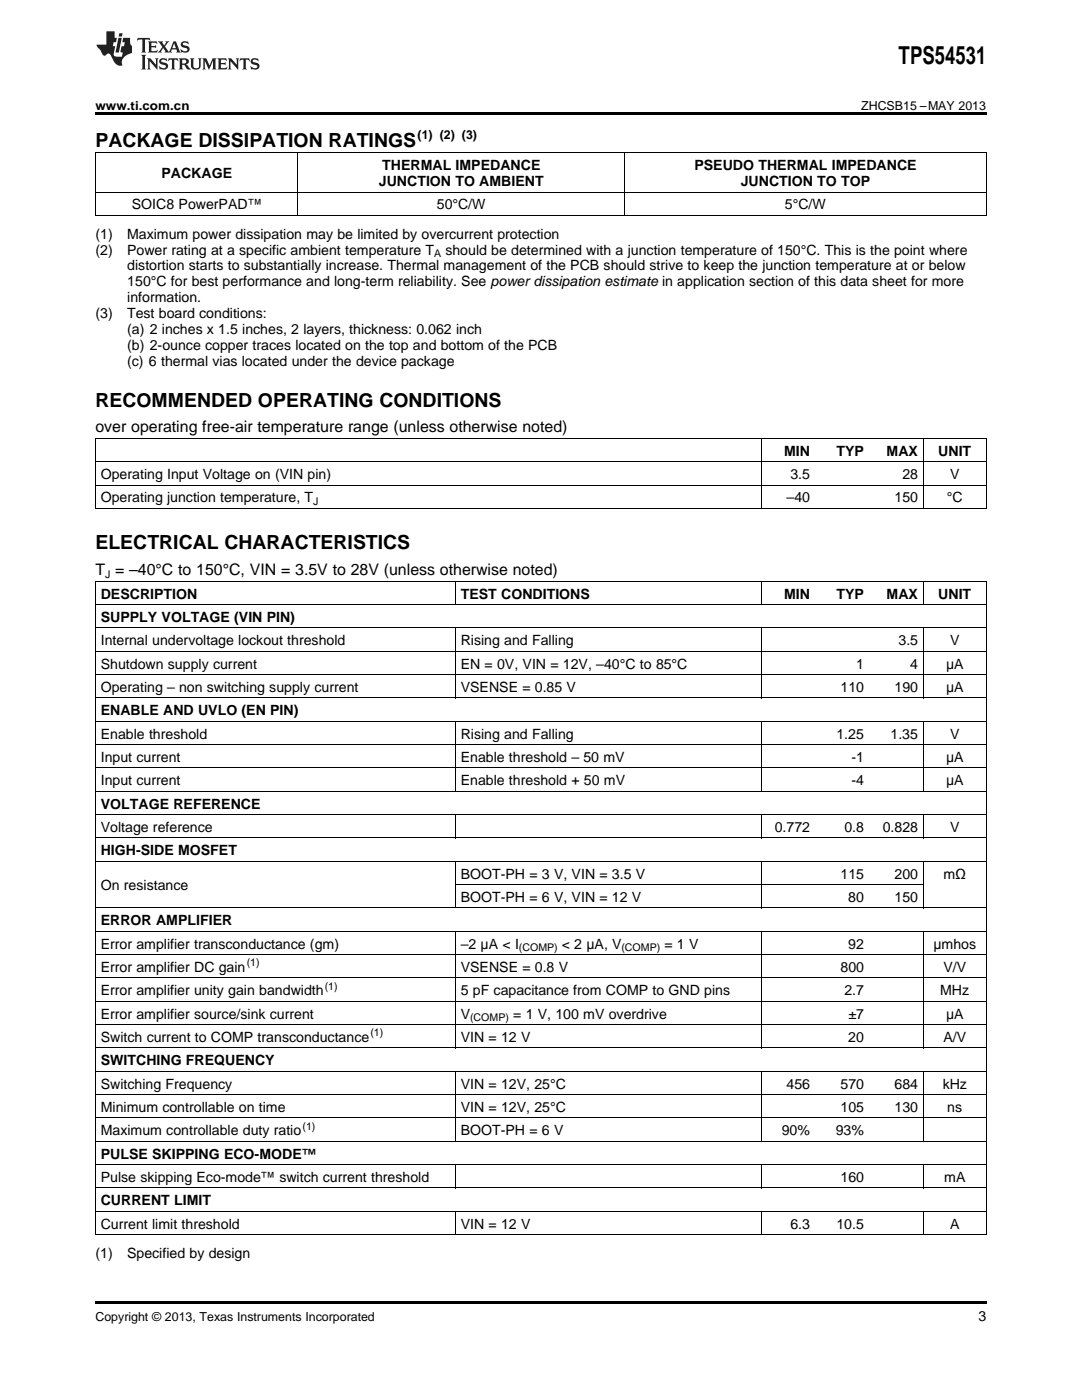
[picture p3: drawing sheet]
<svg xmlns="http://www.w3.org/2000/svg" width="216mm" height="279mm" viewBox="0 0 216 279" stroke-linecap="round" stroke-linejoin="round" font-family="sans-serif">
<defs><g id="words">
<text font-size="4.9" x="179.3" y="12.8">TPS54531</text>
<g font-size="3.9">
<text x="19" y="29.3">PACKAGE DISSIPATION RATINGS</text>
<text x="19" y="81.1">RECOMMENDED OPERATING CONDITIONS</text>
<text x="19" y="109.6">ELECTRICAL CHARACTERISTICS</text>
</g>
<g font-size="3.2">
<text x="19" y="86.3">over operating free-air temperature range (unless otherwise noted)</text>
<text x="19" y="114.8">T = –40°C to 150°C, VIN = 3.5V to 28V (unless otherwise noted)</text>
</g>
<g font-size="2.8">
<text x="32.2" y="35.5">PACKAGE</text>
<text x="76.3" y="33.9">THERMAL IMPEDANCE</text>
<text x="138.6" y="33.9">PSEUDO THERMAL IMPEDANCE</text>
<text x="26.3" y="41.8">SOIC8 PowerPAD™</text>
<text x="75.6" y="37.1">JUNCTION TO AMBIENT</text>
<text x="87.2" y="41.8">50°C/W</text>
<text x="147.8" y="37.1">JUNCTION TO TOP</text>
<text x="156.6" y="41.8">5°C/W</text>
<text x="19" y="47.6">(1)</text>
<text x="25.4" y="47.6">Maximum power dissipation may be limited by overcurrent protection</text>
<text x="19" y="50.8">(2)</text>
<text x="25.4" y="50.8">Power rating at a specific ambient temperature T</text>
<text x="25.4" y="54">distortion starts to substantially increase. Thermal management of the PCB should strive to keep the junction temperature at or below</text>
<text x="88.9" y="50.8">should be determined with a junction temperature of 150°C. This is the point where</text>
<text x="25.4" y="57.2">150°C for best performance and long-term reliability. See power dissipation estimate in application section of this data sheet for more</text>
<text x="19" y="63.5">(3)</text>
<text x="25.4" y="63.5">Test board conditions:</text>
<text x="25.4" y="60.3">information.</text>
<text x="25.4" y="66.7">(a) 2 inches x 1.5 inches, 2 layers, thickness: 0.062 inch</text>
<text x="25.4" y="69.8">(b) 2-ounce copper traces located on the top and bottom of the PCB</text>
<text x="25.4" y="73">(c) 6 thermal vias located under the device package</text>
<text x="20.1" y="95.6">Operating Input Voltage on (VIN pin)</text>
<text x="156.5" y="90.9">MIN</text>
<text x="157.7" y="95.6">3.5</text>
<text x="166.9" y="90.9">TYP</text>
<text x="176.9" y="90.9">MAX</text>
<text x="180.1" y="95.6">28</text>
<text x="187.2" y="90.9">UNIT</text>
<text x="189.6" y="95.6">V</text>
<text x="20.1" y="100.3">Operating junction temperature, T</text>
<text x="157" y="100.3">–40</text>
<text x="178.5" y="100.3">150</text>
<text x="188.9" y="100.3">°C</text>
<text x="20.1" y="119.5">DESCRIPTION</text>
<text x="91.9" y="119.5">TEST CONDITIONS</text>
<text x="156.5" y="119.5">MIN</text>
<text x="166.9" y="119.5">TYP</text>
<text x="176.9" y="119.5">MAX</text>
<text x="187.2" y="119.5">UNIT</text>
<text x="20.1" y="124.1">SUPPLY VOLTAGE (VIN PIN)</text>
<text x="20.1" y="128.8">Internal undervoltage lockout threshold</text>
<text x="91.9" y="128.8">Rising and Falling</text>
<text x="179.3" y="128.8">3.5</text>
<text x="189.6" y="128.8">V</text>
<text x="20.1" y="133.4">Shutdown supply current</text>
<text x="91.9" y="133.4">EN = 0V, VIN = 12V, –40°C to 85°C</text>
<text x="170.8" y="133.4">1</text>
<text x="181.6" y="133.4">4</text>
<text x="188.8" y="133.4">μA</text>
<text x="20.1" y="138.1">Operating – non switching supply current</text>
<text x="20.1" y="142.7">ENABLE AND UVLO (EN PIN)</text>
<text x="91.9" y="138.1">VSENSE = 0.85 V</text>
<text x="167.7" y="138.1">110</text>
<text x="178.5" y="138.1">190</text>
<text x="188.8" y="138.1">μA</text>
<text x="20.1" y="147.4">Enable threshold</text>
<text x="91.9" y="147.4">Rising and Falling</text>
<text x="166.9" y="147.4">1.25</text>
<text x="177.7" y="147.4">1.35</text>
<text x="189.6" y="147.4">V</text>
<text x="20.1" y="152">Input current</text>
<text x="91.9" y="152">Enable threshold – 50 mV</text>
<text x="169.9" y="152">-1</text>
<text x="188.8" y="152">μA</text>
<text x="20.1" y="156.7">Input current</text>
<text x="20.1" y="161.4">VOLTAGE REFERENCE</text>
<text x="91.9" y="156.7">Enable threshold + 50 mV</text>
<text x="169.9" y="156.7">-4</text>
<text x="188.8" y="156.7">μA</text>
<text x="20.1" y="166">Voltage reference</text>
<text x="154.6" y="166">0.772</text>
<text x="168.5" y="166">0.8</text>
<text x="176.1" y="166">0.828</text>
<text x="189.6" y="166">V</text>
<text x="20.1" y="170.7">HIGH-SIDE MOSFET</text>
<text x="20.1" y="177.7">On resistance</text>
<text x="91.9" y="175.3">BOOT-PH = 3 V, VIN = 3.5 V</text>
<text x="91.9" y="180">BOOT-PH = 6 V, VIN = 12 V</text>
<text x="167.7" y="175.3">115</text>
<text x="169.3" y="180">80</text>
<text x="178.5" y="175.3">200</text>
<text x="178.5" y="180">150</text>
<text x="188.3" y="175.3">mΩ</text>
<text x="20.1" y="184.6">ERROR AMPLIFIER</text>
<text x="20.1" y="189.3">Error amplifier transconductance (gm)</text>
<text x="91.9" y="189.3">–2 μA &lt; I</text>
<text x="112.1" y="189.3">&lt; 2 μA, V</text>
<text x="132.6" y="189.3">= 1 V</text>
<text x="169.3" y="189.3">92</text>
<text x="186.3" y="189.3">μmhos</text>
<text x="20.1" y="194">Error amplifier DC gain</text>
<text x="91.9" y="194">VSENSE = 0.8 V</text>
<text x="167.7" y="194">800</text>
<text x="188.2" y="194">V/V</text>
<text x="20.1" y="198.6">Error amplifier unity gain bandwidth</text>
<text x="20.1" y="203.3">Error amplifier source/sink current</text>
<text x="91.9" y="198.6">5 pF capacitance from COMP to GND pins</text>
<text x="91.9" y="203.3">V</text>
<text x="102.4" y="203.3">= 1 V, 100 mV overdrive</text>
<text x="168.5" y="198.6">2.7</text>
<text x="169.3" y="203.3">±7</text>
<text x="187.6" y="198.6">MHz</text>
<text x="188.8" y="203.3">μA</text>
<text x="20.1" y="207.9">Switch current to COMP transconductance</text>
<text x="91.9" y="207.9">VIN = 12 V</text>
<text x="169.3" y="207.9">20</text>
<text x="188.2" y="207.9">A/V</text>
<text x="20.1" y="212.6">SWITCHING FREQUENCY</text>
<text x="20.1" y="217.2">Switching Frequency</text>
<text x="20.1" y="221.9">Minimum controllable on time</text>
<text x="91.9" y="217.2">VIN = 12V, 25°C</text>
<text x="91.9" y="221.9">VIN = 12V, 25°C</text>
<text x="157" y="217.2">456</text>
<text x="167.7" y="217.2">570</text>
<text x="167.7" y="221.9">105</text>
<text x="178.5" y="217.2">684</text>
<text x="178.5" y="221.9">130</text>
<text x="188.1" y="217.2">kHz</text>
<text x="189" y="221.9">ns</text>
<text x="20.1" y="226.6">Maximum controllable duty ratio</text>
<text x="91.9" y="226.6">BOOT-PH = 6 V</text>
<text x="156" y="226.6">90%</text>
<text x="166.8" y="226.6">93%</text>
<text x="20.1" y="231.2">PULSE SKIPPING ECO-MODE™</text>
<text x="20.1" y="235.9">Pulse skipping Eco-mode™ switch current threshold</text>
<text x="167.7" y="235.9">160</text>
<text x="188.4" y="235.9">mA</text>
<text x="20.1" y="240.5">CURRENT LIMIT</text>
<text x="20.1" y="245.2">Current limit threshold</text>
<text x="91.9" y="245.2">VIN = 12 V</text>
<text x="157.7" y="245.2">6.3</text>
<text x="166.9" y="245.2">10.5</text>
<text x="189.6" y="245.2">A</text>
<text x="19" y="251">(1)</text>
<text x="25.4" y="251">Specified by design</text>
<text x="195.3" y="263.6">3</text>
</g>
<g font-size="2.5">
<text x="19" y="21.9">www.ti.com.cn</text>
<text x="171.8" y="21.9">ZHCSB15 –MAY 2013</text>
<text x="83.3" y="27.7">(1) (2) (3)</text>
<text x="19" y="263.6">Copyright © 2013, Texas Instruments Incorporated</text>
</g>
<g font-size="2.1">
<text x="86.6" y="51.4">A</text>
<text x="62.5" y="100.8">J</text>
<text x="21" y="115.4">J</text>
<text x="103.5" y="189.9">(COMP)</text>
<text x="124" y="189.9">(COMP)</text>
<text x="49.2" y="192.8">(1)</text>
<text x="64.8" y="197.5">(1)</text>
<text x="93.8" y="203.8">(COMP)</text>
<text x="73.9" y="206.8">(1)</text>
<text x="60.4" y="225.4">(1)</text>
</g>
</g></defs>
<path d="M19 22.5h177.8v.5h-177.8zM19 259.7h177.8v.5h-177.8z" fill="#000"/>
<g fill="none" stroke="#000" stroke-width=".2">
<path d="M19 38.3h177.8M19 30.5h177.8M19.1 30.6v12.4M59.5 30.6v12.4M124.6 30.6v12.4M196.8 30.6v12.4M19 43h177.8M19 96.8h177.8M19 92.2h177.8M19 87.5h177.8M19.1 87.6v13.9M151.9 87.6v13.9"/>
<path d="M184.2 87.6v13.9M196.8 87.6v13.9M19 116h177.8M19 101.5h177.8M19.1 116.1v130.4M90.8 116.1v4.6M151.9 116.1v4.6M184.2 116.1v4.6M196.8 116.1v130.4M19 139.3h177.8M19 134.6h177.8M19 130h177.8"/>
<path d="M19 125.3h177.8M19 120.7h177.8M90.8 125.4v13.9M151.9 125.4v13.9M184.2 125.4v13.9M19 157.9h177.8M19 153.3h177.8M19 148.6h177.8M19 144h177.8M90.8 144v14M151.9 144v14M184.2 144v14"/>
<path d="M19 171.9h177.8M19 167.2h177.8M19 162.6h177.8M90.8 162.6v4.7M90.8 171.9v9.4M90.9 176.5h93.4M151.9 162.6v4.7M151.9 171.9v9.4M184.2 162.6v4.7M184.2 171.9v9.4M19 199.8h177.8M19 195.2h177.8"/>
<path d="M19 190.5h177.8M19 185.9h177.8M19 181.2h177.8M90.8 185.9v23.3M151.9 185.9v23.3M184.2 185.9v23.3M19 218.5h177.8M19 213.8h177.8M19 209.1h177.8M19 204.5h177.8M90.8 213.9v13.9M151.9 213.9v13.9"/>
<path d="M184.2 213.9v13.9M19 237.1h177.8M19 232.4h177.8M19 227.8h177.8M19 223.1h177.8M90.8 232.5v4.6M151.9 232.5v4.6M184.2 232.5v4.6M19 246.4h177.8M19 241.7h177.8M90.8 241.8v4.7M151.9 241.8v4.7"/>
<path d="M184.2 241.8v4.7"/>
</g>
<g fill="#231f20">
<path d="M27.5 7.6l-.1 .5 .4-.2h.6v.1v2.1l-.2 .4h1l-.3-.4v-2.1l.1-.1h.5l.5 .2-.2-.5zM29.5 8.3l.2 .3v1.5l-.2 .4h1.8l.2-.6a1.04 1.04 0 0 1-1.3 .2v-.7h.6l.3 .2v-.6l-.3 .2h-.6v-.6l.8-.1 .4 .3-.2-.5zM31.5 8.3l.9 1.1-.9 1.1h.8l-.2-.2 .5-.7 .4 .7-.2 .2h1.5l-.1-.2 .1-.4h.9l.1 .4-.2 .2h1l-.3-.3-.7-1.9h-.5l-.9 2-.8-1 .9-1h-.8l.1 .3-.3 .5-.4-.6 .2-.2zM34.7 8.6l.4 1h-.7zM36.3 8.4a.63 .63 0 0 0-.2 .7 .63 .63 0 0 0 .6 .4l.6 .2 .1 .2a.75 .75 0 0 1-.7 .4 .75 .75 0 0 1-.6-.5l.1 .7 .1-.1a1.11 1.11 0 0 0 1.5-.6 1.13 1.13 0 0 0-1.2-.8l-.1-.4a1.04 1.04 0 0 1 1.2 .2l-.2-.5-.1 .1-.5-.2zM28.2 10.9l.2 .4v2.2l-.2 .4h1l-.3-.4v-2.2l.3-.4zM29.3 11.6l.3 .4v1.5l-.3 .4h.8l-.2-.4v-1.3l1.5 1.7v-1.9l.2-.4h-.7l.2 .4v.9l-1.1-1.3zM32 11.8a.62 .62 0 0 0-.2 .7 .62 .62 0 0 0 .6 .4l.6 .1 .1 .3a.76 .76 0 0 1-.7 .3 .76 .76 0 0 1-.6-.4l.1 .7 .1-.1a1.11 1.11 0 0 0 1.5-.6 1.13 1.13 0 0 0-1.2-.8l-.1-.4a1.04 1.04 0 0 1 1.2 .2l-.2-.6-.1 .1-.5-.1zM33.7 11.6l-.2 .6a.61 .61 0 0 1 .8-.3v1.6l-.2 .4h.9l-.2-.4v-1.6a.63 .63 0 0 1 .8 .3l-.2-.6zM35.6 11.6l.3 .4v1.5l-.3 .4h1l-.2-.2v-.8l.5 .2a.76 .76 0 0 0 1.2 .7l-1-1a.58 .58 0 0 0 .6-.5 .58 .58 0 0 0-.5-.6zM36.4 11.9h.1a.45 .45 0 0 1 .5 .1 .45 .45 0 0 1 .1 .5l-.7 .2zM37.9 11.6l.2 .2a2.17 2.17 0 0 0 .3 1.9 .99 .99 0 0 0 1.6-.6v-1.1l.2-.4h-.7l.2 .2a1.92 1.92 0 0 1-.2 1.8 .6 .6 0 0 1-.9-.5v-1.1l.2-.4zM40.4 11.6l.2 .4v1.5l-.2 .4h.7l-.2-.4v-1.4l.8 1.8 .8-1.8v1.4l-.2 .4h.9l-.2-.4v-1.5l.2-.4h-.8l-.6 1.5-.6-1.5zM43.4 11.6l.2 .4v1.5l-.2 .4h1.8l.2-.6a1.04 1.04 0 0 1-1.3 .1v-.6h.5l.4 .2v-.6l-.4 .2h-.5v-.7h.8l.3 .3-.1-.6zM45.5 11.6l.2 .4v1.5l-.2 .4h.7l-.2-.4v-1.3l1.5 1.7v-1.9l.2-.4h-.7l.2 .4v.9l-1.1-1.3zM47.9 11.6l-.1 .6a.61 .61 0 0 1 .8-.3v1.6l-.3 .4h1l-.3-.4 .1-1.6a.63 .63 0 0 1 .7 .3l-.1-.6zM50.2 11.8a.62 .62 0 0 0-.2 .7 .62 .62 0 0 0 .6 .4l.6 .1 .2 .3a.76 .76 0 0 1-.8 .3 .76 .76 0 0 1-.6-.4l.1 .7 .2-.1a1.11 1.11 0 0 0 1.5-.6 1.13 1.13 0 0 0-1.3-.8l-.1-.4a1.04 1.04 0 0 1 1.2 .2l-.1-.6-.2 .1-.5-.1z"/>
<path d="M21.2 6.3v2.6h-1.9l.1 .4 .7 .9a.91 .91 0 0 0 1 .8 .56 .56 0 0 1 .5-.3 .56 .56 0 0 1 .5 .3l.4 .8a1.53 1.53 0 0 0 1.9 1.2 1.54 1.54 0 0 1 1-2.1l.9-.3v-1.4a1.52 1.52 0 0 1-.3-1.6h-1.4l-.2 .8h.5l-.2 .8h-.4l-.2 1v.2l.4 .1-.2 .8a1.93 1.93 0 0 1-1.6-.3l.3-1.8h-.5l.2-.8h.4l.2-.8h-.4v-1.3zM23.6 7.6l-.6 2.9h.7l.6-2.9zM23.8 6.6l-.1 .7h.6l.2-.7z"/>
</g>
<use href="#words"/>
</svg>
